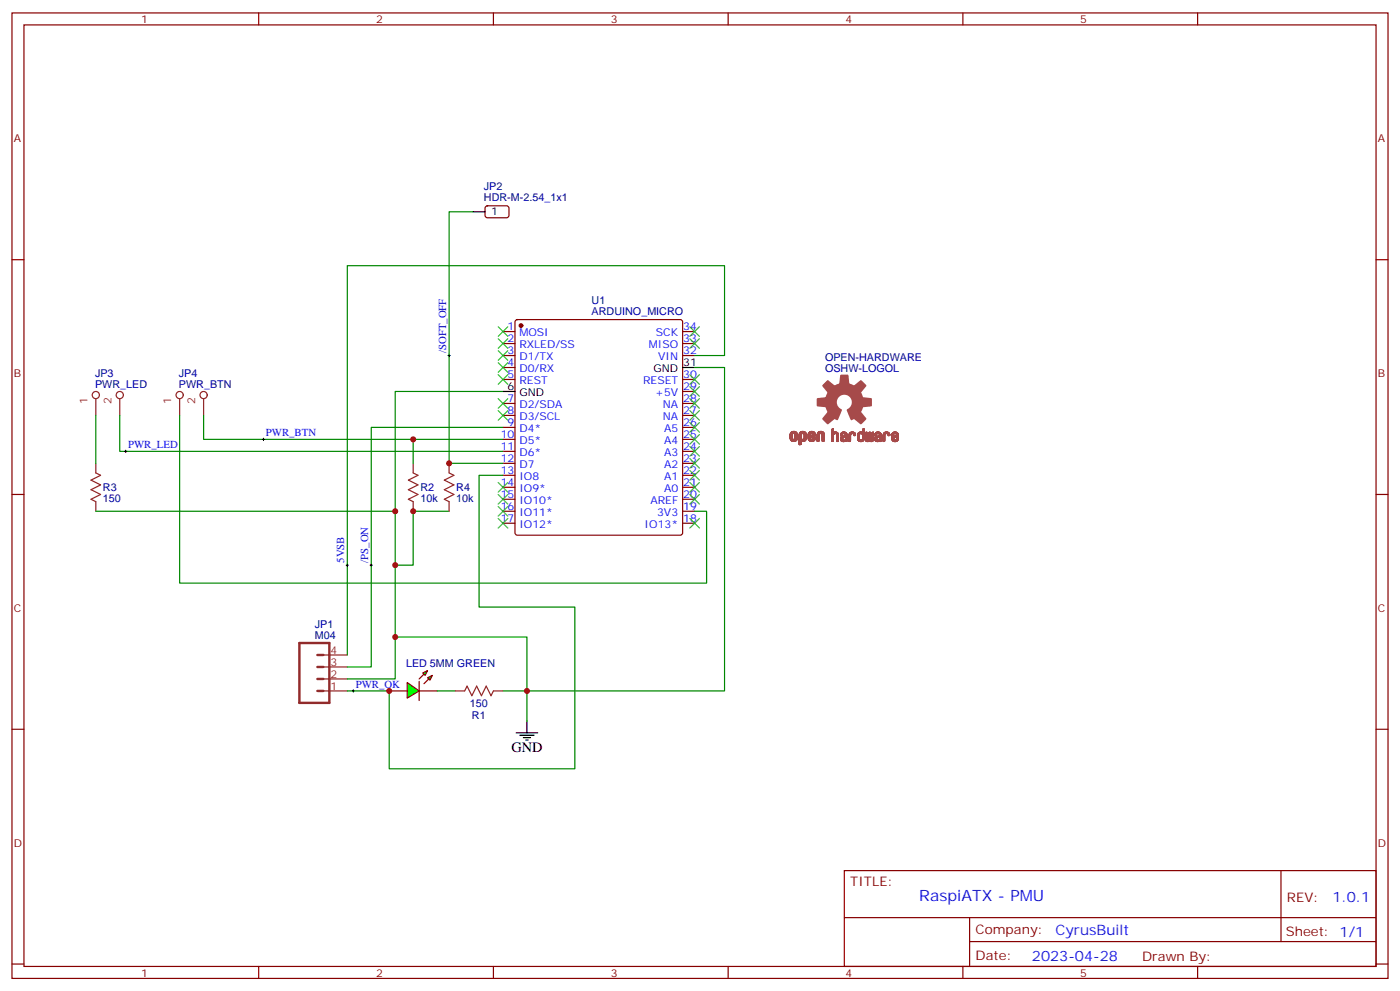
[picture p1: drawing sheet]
<svg xmlns="http://www.w3.org/2000/svg" width="412mm" height="292mm" viewBox="0 0 412 292" stroke-linecap="round" stroke-linejoin="round" font-family="sans-serif">
<defs><g id="words">
<text font-size="4.6" fill="#00f" x="270.8" y="265.4">RaspiATX - PMU</text>
<text font-size="4.2" x="150.6" y="221.5">GND</text>
<g font-size="4.2" fill="#00f">
<text x="392.5" y="265.7">1.0.1</text>
<text x="310.9" y="275.2">CyrusBuilt</text>
<text x="304" y="283">2023-04-28</text>
</g>
<g font-size="3.9" fill="#800">
<text x="250.5" y="261">TITLE:</text>
<text x="379.1" y="265.7">REV:</text>
<text x="287.4" y="275.2">Company:</text>
<text x="378.7" y="275.8">Sheet: 1/1</text>
<text x="287.4" y="282.9">Date:</text>
<text x="336.4" y="282.9">Drawn By:</text>
</g>
<g font-size="3.2" fill="#800">
<text x="41.6" y="6.8">1</text>
<text x="110.8" y="6.8">2</text>
<text x="179.9" y="6.8">3</text>
<text x="249.1" y="6.8">4</text>
<text x="318.2" y="6.8">5</text>
<text x="4.1" y="41.9">A</text>
<text x="405.9" y="41.9">A</text>
<text x="4.1" y="111.1">B</text>
<text x="405.9" y="111.1">B</text>
<text x="4.1" y="180.2">C</text>
<text x="405.9" y="180.2">C</text>
<text x="4.1" y="249.3">D</text>
<text x="405.9" y="249.3">D</text>
<text x="41.6" y="287.6">1</text>
<text x="110.8" y="287.6">2</text>
<text x="179.9" y="287.6">3</text>
<text x="249.1" y="287.6">4</text>
<text x="318.2" y="287.6">5</text>
</g>
<g font-size="3.2" fill="#000080">
<text x="142.5" y="59.1">HDR-M-2.54_1x1</text>
<text x="142.5" y="55.9">JP2</text>
<text x="174.3" y="89.6">U1</text>
<text x="174.3" y="92.9">ARDUINO_MICRO</text>
<text x="243" y="106.4">OPEN-HARDWARE</text>
<text x="28" y="111.1">JP3</text>
<text x="52.7" y="111.1">JP4</text>
<text x="243" y="109.5">OSHW-LOGOL</text>
<text x="28" y="114.2">PWR_LED</text>
<text x="52.7" y="114.2">PWR_BTN</text>
<text x="30.3" y="147.8">150</text>
<text x="30.3" y="144.6">R3</text>
<text x="123.8" y="147.8">10k</text>
<text x="123.8" y="144.6">R2</text>
<text x="134.4" y="147.8">10k</text>
<text x="134.4" y="144.6">R4</text>
<text x="92.8" y="185">JP1</text>
<text x="92.8" y="188.2">M04</text>
<text x="119.6" y="196.4">LED 5MM GREEN</text>
<text x="138.4" y="208.1">150</text>
<text x="139" y="211.6">R1</text>
</g>
<g font-size="3.2">
<text x="144.6" y="63.4">1</text>
<text x="201.3" y="107.9">31</text>
<text x="192.5" y="109.6">GND</text>
<text x="149.5" y="114.9">6</text>
<text x="153" y="116.7">GND</text>
</g>
<g font-size="3.2" fill="#00f">
<text x="149.5" y="97.3">1</text>
<text x="149.5" y="100.8">2</text>
<text x="153" y="99.1">MOSI</text>
<text x="193.2" y="99.1">SCK</text>
<text x="201.3" y="100.8">33</text>
<text x="201.3" y="97.3">34</text>
<text x="131.4" y="104" transform="rotate(-90 131.4 104)">/SOFT_OFF</text>
<text x="149.5" y="104.4">3</text>
<text x="149.5" y="107.9">4</text>
<text x="153" y="102.6">RXLED/SS</text>
<text x="153" y="106.1">D1/TX</text>
<text x="191.1" y="102.6">MISO</text>
<text x="193.9" y="106.1">VIN</text>
<text x="201.3" y="104.4">32</text>
<text x="149.5" y="111.4">5</text>
<text x="153" y="109.6">D0/RX</text>
<text x="153" y="113.2">REST</text>
<text x="189.4" y="113.2">RESET</text>
<text x="201.3" y="111.4">30</text>
<text x="149.5" y="118.5">7</text>
<text x="193" y="116.7">+5V</text>
<text x="201.3" y="118.5">28</text>
<text x="201.3" y="114.9">29</text>
<text x="149.5" y="122">8</text>
<text x="149.5" y="125.5">9</text>
<text x="153" y="120.2">D2/SDA</text>
<text x="153" y="123.8">D3/SCL</text>
<text x="195.2" y="123.8">NA</text>
<text x="195.2" y="120.2">NA</text>
<text x="201.3" y="125.5">26</text>
<text x="201.3" y="122">27</text>
<text x="78.3" y="128.5">PWR_BTN</text>
<text x="147.5" y="129">10</text>
<text x="153" y="127.3">D4*</text>
<text x="153" y="130.8">D5*</text>
<text x="195.6" y="130.8">A4</text>
<text x="195.6" y="127.3">A5</text>
<text x="201.3" y="129">25</text>
<text x="37.7" y="132">PWR_LED</text>
<text x="147.5" y="132.6">11</text>
<text x="147.5" y="136.1">12</text>
<text x="153" y="134.3">D6*</text>
<text x="153" y="137.9">D7</text>
<text x="195.6" y="137.9">A2</text>
<text x="195.6" y="134.3">A3</text>
<text x="201.3" y="136.1">23</text>
<text x="201.3" y="132.6">24</text>
<text x="147.5" y="139.6">13</text>
<text x="147.5" y="143.2">14</text>
<text x="153" y="141.4">IO8</text>
<text x="195.6" y="141.4">A1</text>
<text x="201.3" y="143.2">21</text>
<text x="201.3" y="139.6">22</text>
<text x="147.5" y="146.7">15</text>
<text x="153" y="144.9">IO9*</text>
<text x="153" y="148.4">IO10*</text>
<text x="191.6" y="148.4">AREF</text>
<text x="195.6" y="144.9">A0</text>
<text x="201.3" y="146.7">20</text>
<text x="147.5" y="150.2">16</text>
<text x="147.5" y="153.7">17</text>
<text x="153" y="152">IO11*</text>
<text x="153" y="155.5">IO12*</text>
<text x="189.9" y="155.5">IO13*</text>
<text x="193.6" y="152">3V3</text>
<text x="201.3" y="153.7">18</text>
<text x="201.3" y="150.2">19</text>
<text x="101.4" y="165.7" transform="rotate(-90 101.4 165.7)">5VSB</text>
<text x="108.5" y="165.7" transform="rotate(-90 108.5 165.7)">/PS_ON</text>
<text x="104.8" y="202.6">PWR_OK</text>
</g>
<g font-size="3.2" fill="#8d2323">
<text x="25.8" y="118.9" transform="rotate(-90 25.8 118.9)">1</text>
<text x="32.8" y="118.9" transform="rotate(-90 32.8 118.9)">2</text>
<text x="50.4" y="118.9" transform="rotate(-90 50.4 118.9)">1</text>
<text x="57.5" y="118.9" transform="rotate(-90 57.5 118.9)">2</text>
<text x="97.4" y="196.1">3</text>
<text x="97.4" y="192.5">4</text>
<text x="97.4" y="203.1">1</text>
<text x="97.4" y="199.6">2</text>
</g>
</g></defs>
<g fill="none" stroke="#870000" stroke-width=".35">
<path d="M3.5 3.8h405.4v284.3h-405.4zM7.1 7.3h398.2v277.3h-398.2zM76.2 3.8v3.5M145.3 3.8v3.5M214.5 3.8v3.5M283.6 3.8v3.5M352.8 3.8v3.5M3.5 76.5h3.6M405.3 76.5h3.6M148.2 97.6h3.5M151.9 94.3l.5-.2h48l.5 .2 .2 .5v62.1l-.3 .5-.4 .2h-48l-.5-.2-.2-.5v-62.1zM201.1 97.6h3.5"/>
<path d="M148.2 101.2h3.5M148.2 104.7h3.5M148.2 108.2h3.5M148.2 111.8h3.5M148.2 118.8h3.5M201.1 101.2h3.5M201.1 104.7h3.5M201.1 111.8h3.5M201.1 118.8h3.5M201.1 115.3h3.5M148.2 122.3h3.5M148.2 125.9h3.5"/>
<path d="M148.2 129.4h3.5M148.2 132.9h3.5M148.2 136.5h3.5M148.2 140h3.5M201.1 122.3h3.5M201.1 125.9h3.5M201.1 129.4h3.5M201.1 132.9h3.5M201.1 136.5h3.5M201.1 140h3.5M3.5 145.6h3.6M148.2 143.5h3.5"/>
<path d="M148.2 147h3.5M148.2 150.6h3.5M148.2 154.1h3.5M201.1 143.5h3.5M201.1 147h3.5M201.1 150.6h3.5M201.1 154.1h3.5M405.3 145.6h3.6M3.5 214.8h3.6M405.3 214.8h3.6M248.7 256.4h156.6v28.2h-156.6zM377.3 256.4v20.9"/>
<path d="M248.7 270.2h156.5M285.6 277.3h119.6M285.6 270.2v14.2M3.5 283.9h3.6M76.2 284.6v3.5M145.3 284.6v3.5M214.5 284.6v3.5M283.6 284.6v3.5M352.8 284.6v3.5M405.3 283.9h3.6"/>
</g>
<circle cx="153.5" cy="95.9" r=".53" fill="#870000" stroke="#870000" stroke-width=".35"/>
<path d="M148.2 115.3h3.5M201.1 108.2h3.5M152 215.8h6.4M153.1 216.5h4.2M154.2 217.2h2.1M154.9 217.9h.7M155.2 212.3v3.5" fill="none" stroke="#000" stroke-width=".35"/>
<path d="M119.9 201l3.6 2.5-3.6 2.1z" fill="#0f0" stroke="#870000" stroke-width=".35"/>
<path d="M123.5 200.7v5.6z" fill="#f00" stroke="#870000" stroke-width=".35"/>
<g fill="#870000" stroke="#870000" stroke-width=".35">
<path d="M123.5 200l1.4-1.5z"/>
<path d="M124.9 201.4l1.4-1.4z"/>
</g>
<g fill="#0f0" stroke="#870000" stroke-width=".35">
<path d="M124.5 198.2l1.4-.7-.7 1.4z"/>
<path d="M125.9 199.6l1.5-.7-.8 1.4z"/>
</g>
<path d="M143.1 60.8l.5-.2 5.9 .1 .4 .6v2.4l-.7 .4h-5.9l-.4-.7v-2.1zM114.7 203.5h5.2M123.5 203.5h5.3" fill="none" stroke="#870000" stroke-width=".35"/>
<path d="M88.2 189.4h8.8v17.6h-8.8zM93.5 196.4h1.7M93.5 200h1.7M93.5 192.9h1.7M93.5 203.5h1.7" fill="none" stroke="#8c2424" stroke-width=".71"/>
<g fill="none" stroke="#8c2424" stroke-width=".35">
<path d="M28.2 117.4v4.9M35.3 117.4v4.9M52.9 117.4v4.9M60 117.4v4.9M28.2 136.5v2.8l1.4 .7-2.8 1.4 2.8 1.4-2.8 1.4 2.8 1.4-2.8 1.4 1.4 .7v2.9M121.7 136.5v2.8l1.4 .7-2.8 1.4 2.8 1.4-2.8 1.4 2.8 1.4-2.8 1.4 1.4 .7v2.9M132.3 136.5v2.8l1.4 .7-2.8 1.4 2.8 1.4-2.8 1.4 2.8 1.4-2.8 1.4 1.4 .7v2.9M95.2 200h7.1M95.2 196.4h7.1M95.2 192.9h7.1M95.2 203.5h7.1M134.1 203.5h2.8l.7-1.4 1.4 2.8 1.4-2.8 1.4 2.8 1.4-2.8 1.4 2.8 .7-1.4h2.9"/>
<circle cx="28.2" cy="116.3" r="1.06"/>
<circle cx="35.3" cy="116.3" r="1.06"/>
<circle cx="52.9" cy="116.3" r="1.06"/>
<circle cx="60" cy="116.3" r="1.06"/>
</g>
<g fill="none" stroke="#008700" stroke-width=".35">
<path d="M139.3 62.4h-7v74.1h15.9M148.2 115.3h-31.8v72.3M204.6 108.2h8.8v95.3h-58.2v8.8M204.6 104.7h8.8v-26.5h-111.1v114.7M28.2 122.3v14.2M35.3 122.3v10.6h112.9M52.9 122.3v49.4h155.2v-21.1h-3.5M60 122.3v7.1h61.7M148.2 140h-7.1v38.8h28.2v47.6h-54.6v-22.9h-12.4M148.2 125.9h-38.8v70.5h-7.1M148.2 129.4h-26.5v7.1M28.2 150.6h88.2"/>
<path d="M132.3 150.6h-10.6v15.8h-5.3M102.3 200h14.1v-12.4h38.8v15.9h-7M128.8 203.5h5.3"/>
</g>
<path d="M131.9 104.7h.7M132.3 104.4v.7M36.7 132.9h.7M37 132.6v.7M77.3 129.4h.7M77.6 129v.8M102 166.4h.7M102.3 166.1v.7M109 166.4h.7M109.4 166.1v.7M103.7 203.5h.7M104.1 203.1v.7" fill="none" stroke="#000" stroke-width=".29"/>
<g fill="none" stroke="#3c3" stroke-width=".35">
<path d="M146.8 96.2l2.8 2.9M146.8 99.8l2.8 2.8M149.6 96.2l-2.8 2.9M149.6 99.8l-2.8 2.8M203.2 96.2l2.8 2.9M203.2 99.8l2.8 2.8M206 96.2l-2.8 2.9M206 99.8l-2.8 2.8M146.8 103.3l2.8 2.8M146.8 106.8l2.8 2.8M146.8 110.3l2.8 2.9M146.8 117.4l2.8 2.8"/>
<path d="M149.6 103.3l-2.8 2.8M149.6 106.8l-2.8 2.8M149.6 110.3l-2.8 2.9M149.6 117.4l-2.8 2.8M203.2 110.3l2.8 2.9M203.2 113.9l2.8 2.8M203.2 117.4l2.8 2.8M206 110.3l-2.8 2.9M206 113.9l-2.8 2.8M206 117.4l-2.8 2.8M146.8 120.9l2.8 2.9M149.6 120.9l-2.8 2.9"/>
<path d="M203.2 120.9l2.8 2.9M203.2 124.5l2.8 2.8M203.2 128l2.8 2.8M203.2 131.5l2.8 2.8M203.2 135l2.8 2.9M203.2 138.6l2.8 2.8M206 120.9l-2.8 2.9M206 124.5l-2.8 2.8M206 128l-2.8 2.8M206 131.5l-2.8 2.8M206 135l-2.8 2.9M206 138.6l-2.8 2.8"/>
<path d="M146.8 142.1l2.8 2.8M146.8 145.6l2.8 2.8M146.8 149.2l2.8 2.8M146.8 152.7l2.8 2.8M149.6 142.1l-2.8 2.8M149.6 145.6l-2.8 2.8M149.6 149.2l-2.8 2.8M149.6 152.7l-2.8 2.8M203.2 142.1l2.8 2.8M203.2 145.6l2.8 2.8M203.2 152.7l2.8 2.8M206 142.1l-2.8 2.8"/>
<path d="M206 145.6l-2.8 2.8M206 152.7l-2.8 2.8"/>
</g>
<path d="M139.3 62.4h3.6" fill="none" stroke="#000" stroke-width=".35"/>
<g fill="#a64a4a" stroke="#a64a4a" stroke-width=".29">
<path d="M235.5 130.9l.2 .1z"/>
<path d="M235.5 130.9h.2z"/>
<path d="M235.5 130.9h.3z"/>
<path d="M235.5 130.9h.4z"/>
<path d="M235.5 130.8l.4 .1z"/>
<path d="M235.5 130.8h.4z"/>
<path d="M235.5 130.8h.5z"/>
<path d="M235.5 130.7l.5 .1z"/>
<path d="M235.5 130.7h.5z"/>
<path d="M235.5 130.6l.5 .1z"/>
<path d="M235.5 130.6h.5z"/>
<path d="M235.5 130.5l.5 .1z"/>
<path d="M235.5 130.5h.5z"/>
<path d="M235.5 130.4l.5 .1z"/>
<path d="M235.5 130.4h.5z"/>
<path d="M235.5 130.3l.5 .1z"/>
<path d="M235.5 130.3h.5z"/>
<path d="M235.5 130.2l.5 .1z"/>
<path d="M235.5 130.2h.5z"/>
<path d="M235.5 130.1l.5 .1z"/>
<path d="M235.5 130.1h.5z"/>
<path d="M235.5 130l.5 .1z"/>
<path d="M235.5 130h.5z"/>
<path d="M248.2 130h.6z"/>
<path d="M253.3 130h.6z"/>
<path d="M255.4 130h.5z"/>
<path d="M256.4 130h.4z"/>
<path d="M258.3 130h.5z"/>
<path d="M263.4 130h.6z"/>
<path d="M233.7 130h.2z"/>
<path d="M236.4 130h.2z"/>
<path d="M239 130h.3z"/>
<path d="M248.1 130h.7z"/>
<path d="M255.3 130h.6z"/>
<path d="M256.3 130h.6z"/>
<path d="M258.2 130h.6z"/>
<path d="M263.3 130h.7z"/>
<path d="M233.6 130h.4z"/>
<path d="M236.3 130h.4z"/>
<path d="M238.9 130h.4z"/>
<path d="M253.2 130h.7z"/>
<path d="M258.2 130h.7z"/>
<path d="M259.2 130h.1z"/>
<path d="M260.2 130h.2z"/>
<path d="M236.2 130h.5z"/>
<path d="M245.1 130h.2z"/>
<path d="M246.6 130h.2z"/>
<path d="M249.1 130h.2z"/>
<path d="M250.1 130h.2z"/>
<path d="M253.2 130h.8z"/>
<path d="M259.2 130h.2z"/>
<path d="M233.5 130h.6z"/>
<path d="M236.2 130h.6z"/>
<path d="M238.8 130h.6z"/>
<path d="M255.3 130h.7z"/>
<path d="M256.2 130h.7z"/>
<path d="M258.1 130h.8z"/>
<path d="M263.2 130h.9z"/>
<path d="M233.4 129.9l.8 .1z"/>
<path d="M235.5 129.9l.6 .1z"/>
<path d="M236.1 129.9l.7 .1z"/>
<path d="M238.8 129.9l.7 .1z"/>
<path d="M240.8 129.9l.2 .1z"/>
<path d="M242.3 129.9l.2 .1z"/>
<path d="M245.1 129.9l.2 .1z"/>
<path d="M246.6 129.9l.2 .1z"/>
<path d="M248 129.9l.8 .1z"/>
<path d="M249.1 129.9l.3 .1z"/>
<path d="M250.1 129.9l.3 .1z"/>
<path d="M253.1 129.9l1 .1z"/>
<path d="M255.2 129.9l.8 .1z"/>
<path d="M256.2 129.9l.8 .1z"/>
<path d="M258.1 129.9l.8 .1z"/>
<path d="M259.2 129.9l.2 .1z"/>
<path d="M260.2 129.9l.2 .1z"/>
<path d="M263.2 129.9l.9 .1z"/>
<path d="M233.4 129.9h.8z"/>
<path d="M235.5 129.9h1.4z"/>
<path d="M238.7 129.9h.8z"/>
<path d="M240.8 129.9h.3z"/>
<path d="M242.3 129.9h.3z"/>
<path d="M245.1 129.9h.3z"/>
<path d="M246.6 129.9h.3z"/>
<path d="M248 129.9h.9z"/>
<path d="M249.1 129.9h.3z"/>
<path d="M250.1 129.9h.3z"/>
<path d="M253.1 129.9h1z"/>
<path d="M255.2 129.9h.9z"/>
<path d="M256.1 129.9h.9z"/>
<path d="M258 129.9h.9z"/>
<path d="M259.2 129.9h.3z"/>
<path d="M260.2 129.9h.3z"/>
<path d="M263.1 129.9h1.1z"/>
<path d="M233.3 129.9h1z"/>
<path d="M238.6 129.9h1z"/>
<path d="M247.9 129.9h1z"/>
<path d="M249.1 129.9h.4z"/>
<path d="M250.1 129.9h.4z"/>
<path d="M255.2 129.9h1.8z"/>
<path d="M260.2 129.9h.4z"/>
<path d="M235.5 129.9h1.5z"/>
<path d="M240.7 129.9h.4z"/>
<path d="M242.2 129.9h.4z"/>
<path d="M245.1 129.9h.4z"/>
<path d="M253 129.9h1.2z"/>
<path d="M240.7 129.9h.5z"/>
<path d="M242.2 129.9h.5z"/>
<path d="M246.6 129.9h.4z"/>
<path d="M255.1 129.9h2z"/>
<path d="M233.3 129.8l1 .1z"/>
<path d="M235.5 129.8l1.5 .1z"/>
<path d="M238.6 129.8l1.1 .1z"/>
<path d="M240.7 129.8l.5 .1z"/>
<path d="M242.2 129.8l.5 .1z"/>
<path d="M245.1 129.8l.4 .1z"/>
<path d="M246.6 129.8l.4 .1z"/>
<path d="M247.9 129.8l1 .1z"/>
<path d="M249.1 129.8l.4 .1z"/>
<path d="M250.1 129.8l.4 .1z"/>
<path d="M253 129.8l1.2 .1z"/>
<path d="M255.1 129.8l2 .1z"/>
<path d="M258 129.8l.9 .1z"/>
<path d="M259.2 129.8l.3 .1z"/>
<path d="M260.2 129.8l.4 .1z"/>
<path d="M263.1 129.8l1.1 .1z"/>
<path d="M233.2 129.8h1.2z"/>
<path d="M235.5 129.8h1.5z"/>
<path d="M238.5 129.8h1.2z"/>
<path d="M240.7 129.8h.5z"/>
<path d="M242.2 129.8h.5z"/>
<path d="M245.1 129.8h.4z"/>
<path d="M246.6 129.8h.4z"/>
<path d="M247.9 129.8h.9z"/>
<path d="M249.1 129.8h.4z"/>
<path d="M250.1 129.8h.4z"/>
<path d="M253 129.8h1.2z"/>
<path d="M255.1 129.8h2z"/>
<path d="M257.9 129.8h1z"/>
<path d="M259.2 129.8h.3z"/>
<path d="M260.2 129.8h.4z"/>
<path d="M263 129.8h1.3z"/>
<path d="M235.5 129.8h1.6z"/>
<path d="M240.7 129.8h.6z"/>
<path d="M242.2 129.8h.6z"/>
<path d="M247.8 129.8h1z"/>
<path d="M252.9 129.8h1.3z"/>
<path d="M233.1 129.8h1.4z"/>
<path d="M238.5 129.8h1.3z"/>
<path d="M252.9 129.8h1.4z"/>
<path d="M255.1 129.8h2.1z"/>
<path d="M233.1 129.7l1.4 .1z"/>
<path d="M235.5 129.7l1.7 .1z"/>
<path d="M238.4 129.7l1.4 .1z"/>
<path d="M240.7 129.7l.6 .1z"/>
<path d="M242.2 129.7l.6 .1z"/>
<path d="M245.1 129.7l.4 .1z"/>
<path d="M246.6 129.7l.4 .1z"/>
<path d="M247.8 129.7l1 .1z"/>
<path d="M249.1 129.7l.4 .1z"/>
<path d="M250.1 129.7l.4 .1z"/>
<path d="M252.9 129.7l1.4 .1z"/>
<path d="M255.1 129.7l2.1 .1z"/>
<path d="M257.8 129.7l1.1 .1z"/>
<path d="M259.2 129.7l.3 .1z"/>
<path d="M260.2 129.7l.4 .1z"/>
<path d="M263 129.7l1.3 .1z"/>
<path d="M233.1 129.7h1.4z"/>
<path d="M235.5 129.7h1.7z"/>
<path d="M238.4 129.7h1.4z"/>
<path d="M240.7 129.7h.6z"/>
<path d="M242.2 129.7h.6z"/>
<path d="M245.1 129.7h.4z"/>
<path d="M246.6 129.7h.4z"/>
<path d="M247.7 129.7h1.1z"/>
<path d="M249.1 129.7h.4z"/>
<path d="M250.1 129.7h.4z"/>
<path d="M252.9 129.7h1.4z"/>
<path d="M255 129.7h2.2z"/>
<path d="M257.8 129.7h1.1z"/>
<path d="M259.2 129.7h.3z"/>
<path d="M260.2 129.7h.4z"/>
<path d="M262.9 129.7h1.4z"/>
<path d="M252.8 129.7h1.5z"/>
<path d="M262.9 129.7h1.5z"/>
<path d="M233.1 129.7h1.5z"/>
<path d="M238.4 129.7h1.5z"/>
<path d="M257.8 129.7h1z"/>
<path d="M233 129.7h1.6z"/>
<path d="M235.5 129.7h1.8z"/>
<path d="M238.3 129.7h1.6z"/>
<path d="M252.8 129.7h1.6z"/>
<path d="M233 129.6l1.6 .1z"/>
<path d="M235.5 129.6l1.8 .1z"/>
<path d="M238.3 129.6l1.6 .1z"/>
<path d="M240.7 129.6l.6 .1z"/>
<path d="M242.2 129.6l.6 .1z"/>
<path d="M245.1 129.6l.4 .1z"/>
<path d="M246.6 129.6l.4 .1z"/>
<path d="M247.7 129.6l.6 .1z"/>
<path d="M248.5 129.6l.3 .1z"/>
<path d="M249.1 129.6l.4 .1z"/>
<path d="M250.1 129.6l.4 .1z"/>
<path d="M252.8 129.6l.7 .1z"/>
<path d="M253.7 129.6l.7 .1z"/>
<path d="M255 129.6l2.2 .1z"/>
<path d="M257.8 129.6l1 .1z"/>
<path d="M259.2 129.6l.3 .1z"/>
<path d="M260.2 129.6l.4 .1z"/>
<path d="M262.9 129.6l.7 .1z"/>
<path d="M263.7 129.6l.7 .1z"/>
<path d="M233 129.6h1.6z"/>
<path d="M235.5 129.6h1.8z"/>
<path d="M238.3 129.6h1.6z"/>
<path d="M240.7 129.6h.6z"/>
<path d="M242.2 129.6h.6z"/>
<path d="M245.1 129.6h.4z"/>
<path d="M246.6 129.6h.4z"/>
<path d="M247.7 129.6h.6z"/>
<path d="M248.5 129.6h.3z"/>
<path d="M249.1 129.6h.4z"/>
<path d="M250.1 129.6h.4z"/>
<path d="M252.8 129.6h.7z"/>
<path d="M253.7 129.6h.7z"/>
<path d="M255 129.6h.5z"/>
<path d="M255.7 129.6h.8z"/>
<path d="M256.7 129.6h.5z"/>
<path d="M257.8 129.6h.6z"/>
<path d="M258.6 129.6h.2z"/>
<path d="M259.2 129.6h.3z"/>
<path d="M260.2 129.6h.4z"/>
<path d="M262.8 129.6h.7z"/>
<path d="M263.8 129.6h.7z"/>
<path d="M247.7 129.6h.5z"/>
<path d="M252.8 129.6h.6z"/>
<path d="M253.8 129.6h.6z"/>
<path d="M256.7 129.6h.6z"/>
<path d="M257.7 129.6h.6z"/>
<path d="M262.8 129.6h.6z"/>
<path d="M263.9 129.6h.6z"/>
<path d="M252.8 129.6h.5z"/>
<path d="M253.9 129.6h.5z"/>
<path d="M255 129.6h.4z"/>
<path d="M255.8 129.6h.6z"/>
<path d="M233 129.6h1.7z"/>
<path d="M238.3 129.6h1.7z"/>
<path d="M247.6 129.6h.6z"/>
<path d="M252.7 129.6h.6z"/>
<path d="M256.8 129.6h.5z"/>
<path d="M257.7 129.6h.5z"/>
<path d="M264 129.6h.5z"/>
<path d="M232.9 129.5l1.8 .1z"/>
<path d="M235.5 129.5l1.8 .1z"/>
<path d="M238.3 129.5l1.7 .1z"/>
<path d="M240.7 129.5l.6 .1z"/>
<path d="M242.2 129.5l.6 .1z"/>
<path d="M245.1 129.5l.4 .1z"/>
<path d="M246.6 129.5l.4 .1z"/>
<path d="M247.6 129.5l.5 .1z"/>
<path d="M249.1 129.5l.4 .1z"/>
<path d="M250.1 129.5l.4 .1z"/>
<path d="M252.7 129.5l.6 .1z"/>
<path d="M253.9 129.5l.5 .1z"/>
<path d="M254.9 129.5l.5 .1z"/>
<path d="M255.8 129.5l.6 .1z"/>
<path d="M256.8 129.5l.5 .1z"/>
<path d="M257.7 129.5l.5 .1z"/>
<path d="M259.2 129.5l.3 .1z"/>
<path d="M260.2 129.5l.4 .1z"/>
<path d="M262.8 129.5l.6 .1z"/>
<path d="M264 129.5l.5 .1z"/>
<path d="M232.9 129.5h1.8z"/>
<path d="M235.5 129.5h1.8z"/>
<path d="M238.3 129.5h1.7z"/>
<path d="M240.7 129.5h.6z"/>
<path d="M242.2 129.5h.6z"/>
<path d="M245.1 129.5h.4z"/>
<path d="M246.6 129.5h.4z"/>
<path d="M247.6 129.5h.5z"/>
<path d="M249.1 129.5h.4z"/>
<path d="M250.1 129.5h.4z"/>
<path d="M252.7 129.5h.6z"/>
<path d="M253.9 129.5h.6z"/>
<path d="M254.9 129.5h.5z"/>
<path d="M255.8 129.5h.6z"/>
<path d="M256.8 129.5h.5z"/>
<path d="M257.7 129.5h.5z"/>
<path d="M259.2 129.5h.3z"/>
<path d="M260.2 129.5h.4z"/>
<path d="M262.8 129.5h.5z"/>
<path d="M264 129.5h.5z"/>
<path d="M238.2 129.5h1.8z"/>
<path d="M235.5 129.5h1.9z"/>
<path d="M252.7 129.5h.5z"/>
<path d="M254 129.5h.5z"/>
<path d="M255.9 129.5h.5z"/>
<path d="M255.9 129.5h.4z"/>
<path d="M232.9 129.5h.8z"/>
<path d="M233.9 129.5h.8z"/>
<path d="M235.5 129.5h.9z"/>
<path d="M236.6 129.5h.8z"/>
<path d="M238.2 129.5h.8z"/>
<path d="M239.2 129.5h.8z"/>
<path d="M257.7 129.5h.4z"/>
<path d="M264.1 129.5h.4z"/>
<path d="M232.9 129.4l.8 .1z"/>
<path d="M234 129.4l.7 .1z"/>
<path d="M235.5 129.4l.8 .1z"/>
<path d="M236.6 129.4l.8 .1z"/>
<path d="M238.2 129.4l.8 .1z"/>
<path d="M239.3 129.4l.7 .1z"/>
<path d="M240.7 129.4l.6 .1z"/>
<path d="M242.2 129.4l.6 .1z"/>
<path d="M245.1 129.4l.4 .1z"/>
<path d="M246.6 129.4l.4 .1z"/>
<path d="M247.6 129.4l.5 .1z"/>
<path d="M249.1 129.4l.4 .1z"/>
<path d="M250.1 129.4l.4 .1z"/>
<path d="M252.7 129.4l.5 .1z"/>
<path d="M254 129.4l.5 .1z"/>
<path d="M254.9 129.4l.5 .1z"/>
<path d="M255.9 129.4l.4 .1z"/>
<path d="M256.8 129.4l.5 .1z"/>
<path d="M257.7 129.4l.4 .1z"/>
<path d="M259.2 129.4l.3 .1z"/>
<path d="M260.2 129.4l.4 .1z"/>
<path d="M262.8 129.4l.5 .1z"/>
<path d="M264.1 129.4l.4 .1z"/>
<path d="M232.9 129.4h.7z"/>
<path d="M234 129.4h.7z"/>
<path d="M235.5 129.4h.8z"/>
<path d="M236.7 129.4h.7z"/>
<path d="M238.2 129.4h.7z"/>
<path d="M239.3 129.4h.7z"/>
<path d="M240.7 129.4h.6z"/>
<path d="M242.2 129.4h.6z"/>
<path d="M245.1 129.4h.4z"/>
<path d="M246.6 129.4h.4z"/>
<path d="M247.6 129.4h.5z"/>
<path d="M249.1 129.4h.4z"/>
<path d="M250.1 129.4h.4z"/>
<path d="M252.7 129.4h.5z"/>
<path d="M254 129.4h.5z"/>
<path d="M254.9 129.4h.5z"/>
<path d="M255.9 129.4h.4z"/>
<path d="M256.8 129.4h.5z"/>
<path d="M257.7 129.4h.4z"/>
<path d="M259.2 129.4h.3z"/>
<path d="M260.2 129.4h.4z"/>
<path d="M262.8 129.4h.4z"/>
<path d="M264.1 129.4h.5z"/>
<path d="M247.6 129.4h.4z"/>
<path d="M252.7 129.4h.4z"/>
<path d="M256.9 129.4h.4z"/>
<path d="M262.7 129.4h.5z"/>
<path d="M235.5 129.4h.7z"/>
<path d="M239.4 129.4h.6z"/>
<path d="M232.9 129.4h.6z"/>
<path d="M234.1 129.4h.7z"/>
<path d="M239.4 129.4h.7z"/>
<path d="M254.1 129.4h.4z"/>
<path d="M232.8 129.4h.7z"/>
<path d="M236.8 129.4h.6z"/>
<path d="M238.2 129.4h.6z"/>
<path d="M254.9 129.4h.4z"/>
<path d="M232.8 129.3l.7 .1z"/>
<path d="M234.1 129.3l.7 .1z"/>
<path d="M235.5 129.3l.6 .1z"/>
<path d="M236.8 129.3l.6 .1z"/>
<path d="M238.2 129.3l.6 .1z"/>
<path d="M239.4 129.3l.7 .1z"/>
<path d="M240.7 129.3l.6 .1z"/>
<path d="M242.2 129.3l.6 .1z"/>
<path d="M245.1 129.3l.4 .1z"/>
<path d="M246.6 129.3l.4 .1z"/>
<path d="M247.6 129.3l.4 .1z"/>
<path d="M249.1 129.3l.4 .1z"/>
<path d="M250.1 129.3l.4 .1z"/>
<path d="M252.7 129.3l.4 .1z"/>
<path d="M254.1 129.3l.4 .1z"/>
<path d="M254.9 129.3l.4 .1z"/>
<path d="M255.9 129.3l.4 .1z"/>
<path d="M256.9 129.3l.4 .1z"/>
<path d="M257.7 129.3l.4 .1z"/>
<path d="M259.2 129.3l.3 .1z"/>
<path d="M260.2 129.3l.4 .1z"/>
<path d="M262.7 129.3l.5 .1z"/>
<path d="M264.1 129.3l.5 .1z"/>
<path d="M232.8 129.3h.7z"/>
<path d="M234.1 129.3h.7z"/>
<path d="M235.5 129.3h.6z"/>
<path d="M236.8 129.3h.6z"/>
<path d="M238.1 129.3h.7z"/>
<path d="M239.5 129.3h.6z"/>
<path d="M240.7 129.3h.6z"/>
<path d="M242.2 129.3h.6z"/>
<path d="M245.1 129.3h.4z"/>
<path d="M246.6 129.3h.4z"/>
<path d="M247.6 129.3h.4z"/>
<path d="M249.1 129.3h.4z"/>
<path d="M250.1 129.3h.4z"/>
<path d="M252.7 129.3h.4z"/>
<path d="M254.1 129.3h.4z"/>
<path d="M254.9 129.3h.4z"/>
<path d="M255.9 129.3h.4z"/>
<path d="M256.9 129.3h.4z"/>
<path d="M257.7 129.3h.4z"/>
<path d="M259.2 129.3h.3z"/>
<path d="M260.2 129.3h.4z"/>
<path d="M262.7 129.3h.5z"/>
<path d="M264.2 129.3h.4z"/>
<path d="M262.7 129.3h.4z"/>
<path d="M234.2 129.3h.6z"/>
<path d="M232.8 129.3h.6z"/>
<path d="M238.1 129.3h.6z"/>
<path d="M232.8 129.2l.6 .1z"/>
<path d="M234.2 129.2l.6 .1z"/>
<path d="M235.5 129.2l.6 .1z"/>
<path d="M236.8 129.2l.6 .1z"/>
<path d="M238.1 129.2l.6 .1z"/>
<path d="M239.5 129.2l.6 .1z"/>
<path d="M240.7 129.2l.6 .1z"/>
<path d="M242.2 129.2l.6 .1z"/>
<path d="M245.1 129.2l.4 .1z"/>
<path d="M246.6 129.2l.4 .1z"/>
<path d="M247.6 129.2l.4 .1z"/>
<path d="M249.1 129.2l.4 .1z"/>
<path d="M250.1 129.2l.4 .1z"/>
<path d="M252.7 129.2l.4 .1z"/>
<path d="M254.1 129.2l.4 .1z"/>
<path d="M254.9 129.2l.4 .1z"/>
<path d="M255.9 129.2l.4 .1z"/>
<path d="M256.9 129.2l.4 .1z"/>
<path d="M257.7 129.2l.4 .1z"/>
<path d="M259.2 129.2l.3 .1z"/>
<path d="M260.2 129.2l.4 .1z"/>
<path d="M262.7 129.2l.4 .1z"/>
<path d="M264.2 129.2l.4 .1z"/>
<path d="M232.8 129.2h.6z"/>
<path d="M234.2 129.2h.6z"/>
<path d="M235.5 129.2h.6z"/>
<path d="M236.9 129.2h.5z"/>
<path d="M238.1 129.2h.6z"/>
<path d="M239.5 129.2h.6z"/>
<path d="M240.7 129.2h.6z"/>
<path d="M242.2 129.2h.6z"/>
<path d="M245.1 129.2h.4z"/>
<path d="M246.6 129.2h.4z"/>
<path d="M247.6 129.2h.4z"/>
<path d="M249.1 129.2h.4z"/>
<path d="M250.1 129.2h.4z"/>
<path d="M252.7 129.2h.3z"/>
<path d="M254.1 129.2h.4z"/>
<path d="M254.9 129.2h.4z"/>
<path d="M255.9 129.2h.4z"/>
<path d="M256.9 129.2h.4z"/>
<path d="M257.7 129.2h.4z"/>
<path d="M259.2 129.2h.3z"/>
<path d="M260.2 129.2h.4z"/>
<path d="M262.7 129.2h.4z"/>
<path d="M264.2 129.2h.4z"/>
<path d="M236.9 129.2h.6z"/>
<path d="M235.5 129.2h.5z"/>
<path d="M252.6 129.2h.4z"/>
<path d="M234.3 129.2h.5z"/>
<path d="M239.6 129.2h.5z"/>
<path d="M247.6 129.2h.5z"/>
<path d="M232.8 129.1l.6 .1z"/>
<path d="M234.3 129.1l.5 .1z"/>
<path d="M235.5 129.1l.5 .1z"/>
<path d="M236.9 129.1l.6 .1z"/>
<path d="M238.1 129.1l.6 .1z"/>
<path d="M239.6 129.1l.5 .1z"/>
<path d="M240.7 129.1l.6 .1z"/>
<path d="M242.2 129.1l.6 .1z"/>
<path d="M245.1 129.1l.4 .1z"/>
<path d="M246.6 129.1l.4 .1z"/>
<path d="M247.6 129.1l.5 .1z"/>
<path d="M249.1 129.1l.4 .1z"/>
<path d="M250.1 129.1l.4 .1z"/>
<path d="M252.6 129.1l.4 .1z"/>
<path d="M254.1 129.1l.4 .1z"/>
<path d="M254.9 129.1l.4 .1z"/>
<path d="M255.9 129.1l.4 .1z"/>
<path d="M256.9 129.1l.4 .1z"/>
<path d="M257.7 129.1l.4 .1z"/>
<path d="M259.2 129.1l.3 .1z"/>
<path d="M260.2 129.1l.4 .1z"/>
<path d="M262.7 129.1l.4 .1z"/>
<path d="M264.2 129.1l.4 .1z"/>
<path d="M232.8 129.1h.6z"/>
<path d="M234.3 129.1h.5z"/>
<path d="M235.5 129.1h.5z"/>
<path d="M236.9 129.1h.6z"/>
<path d="M238.1 129.1h.6z"/>
<path d="M239.6 129.1h.5z"/>
<path d="M240.7 129.1h.6z"/>
<path d="M242.2 129.1h.6z"/>
<path d="M245.1 129.1h.4z"/>
<path d="M246.6 129.1h.4z"/>
<path d="M247.6 129.1h.5z"/>
<path d="M249.1 129.1h.4z"/>
<path d="M250.1 129.1h.4z"/>
<path d="M252.6 129.1h.4z"/>
<path d="M254.1 129.1h.4z"/>
<path d="M254.9 129.1h.4z"/>
<path d="M255.9 129.1h.4z"/>
<path d="M256.9 129.1h.4z"/>
<path d="M257.7 129.1h.4z"/>
<path d="M259.2 129.1h.3z"/>
<path d="M260.2 129.1h.4z"/>
<path d="M262.7 129.1h.4z"/>
<path d="M264.2 129.1h.4z"/>
<path d="M257.7 129.1h.5z"/>
<path d="M232.8 129.1h.5z"/>
<path d="M262.7 129.1h.5z"/>
<path d="M232.8 129l.5 .1z"/>
<path d="M234.3 129l.5 .1z"/>
<path d="M235.5 129l.5 .1z"/>
<path d="M237 129l.5 .1z"/>
<path d="M238.1 129l.6 .1z"/>
<path d="M239.6 129l.5 .1z"/>
<path d="M240.7 129l.6 .1z"/>
<path d="M242.2 129l.6 .1z"/>
<path d="M245.1 129l.4 .1z"/>
<path d="M246.6 129l.4 .1z"/>
<path d="M247.6 129l.6 .1z"/>
<path d="M249.1 129l.4 .1z"/>
<path d="M250.1 129l.4 .1z"/>
<path d="M252.6 129l.4 .1z"/>
<path d="M254.1 129l.4 .1z"/>
<path d="M254.9 129l.4 .1z"/>
<path d="M255.9 129l.4 .1z"/>
<path d="M256.9 129l.4 .1z"/>
<path d="M257.7 129l.5 .1z"/>
<path d="M259.2 129l.3 .1z"/>
<path d="M260.2 129l.4 .1z"/>
<path d="M262.7 129l.5 .1z"/>
<path d="M264.3 129l.3 .1z"/>
<path d="M232.8 129h.5z"/>
<path d="M234.3 129h.5z"/>
<path d="M235.5 129h.5z"/>
<path d="M237 129h.5z"/>
<path d="M238.1 129h.6z"/>
<path d="M239.6 129h.5z"/>
<path d="M240.7 129h.6z"/>
<path d="M242.2 129h.6z"/>
<path d="M245.1 129h.4z"/>
<path d="M246.6 129h.4z"/>
<path d="M247.6 129h.6z"/>
<path d="M249.1 129h.4z"/>
<path d="M250.1 129h.4z"/>
<path d="M252.6 129h.4z"/>
<path d="M254.1 129h.4z"/>
<path d="M254.9 129h.4z"/>
<path d="M255.9 129h.4z"/>
<path d="M256.9 129h.4z"/>
<path d="M257.7 129h.5z"/>
<path d="M259.2 129h.3z"/>
<path d="M260.2 129h.4z"/>
<path d="M262.7 129h.5z"/>
<path d="M264.3 129h.3z"/>
<path d="M247.7 129h.5z"/>
<path d="M257.7 129h.6z"/>
<path d="M262.7 129h.6z"/>
<path d="M264.4 129h.2z"/>
<path d="M247.7 129h.6z"/>
<path d="M238.1 129h.7z"/>
<path d="M257.8 129h.6z"/>
<path d="M262.7 129h.7z"/>
<path d="M232.8 128.9l.5 .1z"/>
<path d="M234.3 128.9l.5 .1z"/>
<path d="M235.5 128.9l.5 .1z"/>
<path d="M237 128.9l.5 .1z"/>
<path d="M238.1 128.9l.7 .1z"/>
<path d="M239.6 128.9l.5 .1z"/>
<path d="M240.7 128.9l.6 .1z"/>
<path d="M242.2 128.9l.6 .1z"/>
<path d="M245.1 128.9l.4 .1z"/>
<path d="M246.6 128.9l.4 .1z"/>
<path d="M247.7 128.9l.7 .1z"/>
<path d="M249.1 128.9l.4 .1z"/>
<path d="M250.1 128.9l.4 .1z"/>
<path d="M252.6 128.9l.4 .1z"/>
<path d="M254.1 128.9l.4 .1z"/>
<path d="M254.9 128.9l.4 .1z"/>
<path d="M255.9 128.9l.4 .1z"/>
<path d="M256.9 128.9l.4 .1z"/>
<path d="M257.8 128.9l.6 .1z"/>
<path d="M259.2 128.9l.3 .1z"/>
<path d="M260.2 128.9l.4 .1z"/>
<path d="M262.7 128.9l.7 .1z"/>
<path d="M232.8 128.9h.5z"/>
<path d="M234.3 128.9h.5z"/>
<path d="M235.5 128.9h.5z"/>
<path d="M237 128.9h.5z"/>
<path d="M238.1 128.9h.7z"/>
<path d="M239.6 128.9h.5z"/>
<path d="M240.7 128.9h.6z"/>
<path d="M242.2 128.9h.6z"/>
<path d="M245.1 128.9h.4z"/>
<path d="M246.6 128.9h.4z"/>
<path d="M247.7 128.9h.7z"/>
<path d="M249.1 128.9h.4z"/>
<path d="M250.1 128.9h.4z"/>
<path d="M252.6 128.9h.4z"/>
<path d="M254.1 128.9h.4z"/>
<path d="M254.9 128.9h.4z"/>
<path d="M255.9 128.9h.4z"/>
<path d="M256.9 128.9h.4z"/>
<path d="M257.8 128.9h.7z"/>
<path d="M259.2 128.9h.3z"/>
<path d="M260.2 128.9h.4z"/>
<path d="M262.7 128.9h.8z"/>
<path d="M238.1 128.9h.8z"/>
<path d="M239.7 128.9h.4z"/>
<path d="M247.7 128.9h.8z"/>
<path d="M257.8 128.9h.8z"/>
<path d="M262.7 128.9h.9z"/>
<path d="M238.1 128.9h.9z"/>
<path d="M247.7 128.9h.9z"/>
<path d="M232.8 128.8l.5 .1z"/>
<path d="M234.3 128.8l.5 .1z"/>
<path d="M235.5 128.8l.5 .1z"/>
<path d="M237 128.8l.5 .1z"/>
<path d="M238.1 128.8l1 .1z"/>
<path d="M239.7 128.8l.4 .1z"/>
<path d="M240.7 128.8l.6 .1z"/>
<path d="M242.2 128.8l.6 .1z"/>
<path d="M245.1 128.8l.4 .1z"/>
<path d="M246.6 128.8l.4 .1z"/>
<path d="M247.8 128.8l.8 .1z"/>
<path d="M249.1 128.8l.4 .1z"/>
<path d="M250.1 128.8l.4 .1z"/>
<path d="M252.6 128.8l.4 .1z"/>
<path d="M254.1 128.8l.4 .1z"/>
<path d="M254.9 128.8l.4 .1z"/>
<path d="M255.9 128.8l.4 .1z"/>
<path d="M256.9 128.8l.4 .1z"/>
<path d="M257.8 128.8l.9 .1z"/>
<path d="M259.2 128.8l.3 .1z"/>
<path d="M260.2 128.8l.4 .1z"/>
<path d="M262.7 128.8l1 .1z"/>
<path d="M232.8 128.8h.5z"/>
<path d="M234.3 128.8h.5z"/>
<path d="M235.5 128.8h.5z"/>
<path d="M237 128.8h.5z"/>
<path d="M238.1 128.8h1z"/>
<path d="M239.8 128.8h.3z"/>
<path d="M240.7 128.8h.6z"/>
<path d="M242.2 128.8h.6z"/>
<path d="M245.1 128.8h.4z"/>
<path d="M246.6 128.8h.4z"/>
<path d="M247.8 128.8h.8z"/>
<path d="M249.1 128.8h.4z"/>
<path d="M250.1 128.8h.4z"/>
<path d="M252.6 128.8h.4z"/>
<path d="M254.1 128.8h.4z"/>
<path d="M254.9 128.8h.4z"/>
<path d="M255.9 128.8h.4z"/>
<path d="M256.9 128.8h.4z"/>
<path d="M257.8 128.8h.9z"/>
<path d="M259.2 128.8h.3z"/>
<path d="M260.2 128.8h.4z"/>
<path d="M262.7 128.8h1z"/>
<path d="M247.8 128.8h.9z"/>
<path d="M257.9 128.8h.9z"/>
<path d="M238.1 128.8h1.1z"/>
<path d="M239.9 128.8h.2z"/>
<path d="M247.8 128.8h1z"/>
<path d="M262.7 128.8h1.1z"/>
<path d="M247.9 128.8h.9z"/>
<path d="M257.9 128.8h1z"/>
<path d="M232.8 128.7l.5 .1z"/>
<path d="M234.3 128.7l.5 .1z"/>
<path d="M235.5 128.7l.5 .1z"/>
<path d="M237 128.7l.5 .1z"/>
<path d="M238.1 128.7l1.2 .1z"/>
<path d="M240.7 128.7l.6 .1z"/>
<path d="M242.2 128.7l.6 .1z"/>
<path d="M245.1 128.7l.4 .1z"/>
<path d="M246.6 128.7l.4 .1z"/>
<path d="M247.9 128.7l1 .1z"/>
<path d="M249.1 128.7l.4 .1z"/>
<path d="M250.1 128.7l.4 .1z"/>
<path d="M252.6 128.7l.4 .1z"/>
<path d="M254.1 128.7l.4 .1z"/>
<path d="M254.9 128.7l.4 .1z"/>
<path d="M255.9 128.7l.4 .1z"/>
<path d="M256.9 128.7l.4 .1z"/>
<path d="M258 128.7l.9 .1z"/>
<path d="M259.2 128.7l.3 .1z"/>
<path d="M260.2 128.7l.4 .1z"/>
<path d="M262.7 128.7l1.2 .1z"/>
<path d="M232.8 128.7h.5z"/>
<path d="M234.3 128.7h.5z"/>
<path d="M235.5 128.7h.5z"/>
<path d="M237 128.7h.5z"/>
<path d="M238.1 128.7h1.2z"/>
<path d="M240.7 128.7h.6z"/>
<path d="M242.2 128.7h.6z"/>
<path d="M245.1 128.7h.4z"/>
<path d="M246.6 128.7h.4z"/>
<path d="M247.9 128.7h1z"/>
<path d="M249.1 128.7h.4z"/>
<path d="M250.1 128.7h.4z"/>
<path d="M252.6 128.7h.4z"/>
<path d="M254.1 128.7h.4z"/>
<path d="M254.9 128.7h.4z"/>
<path d="M255.9 128.7h.4z"/>
<path d="M256.9 128.7h.4z"/>
<path d="M258 128.7h1z"/>
<path d="M259.2 128.7h.3z"/>
<path d="M260.2 128.7h.4z"/>
<path d="M262.7 128.7h1.3z"/>
<path d="M238.1 128.7h1.3z"/>
<path d="M247.9 128.7h1.1z"/>
<path d="M249 128.7h.5z"/>
<path d="M259.1 128.7h.4z"/>
<path d="M248 128.7h1.5z"/>
<path d="M258 128.7h1.1z"/>
<path d="M232.8 128.6l.5 .1z"/>
<path d="M234.3 128.6l.5 .1z"/>
<path d="M235.5 128.6l.5 .1z"/>
<path d="M237 128.6l.5 .1z"/>
<path d="M238.1 128.6l1.3 .1z"/>
<path d="M240.7 128.6l.6 .1z"/>
<path d="M242.2 128.6l.6 .1z"/>
<path d="M245.1 128.6l.4 .1z"/>
<path d="M246.6 128.6l.4 .1z"/>
<path d="M248 128.6l1.5 .1z"/>
<path d="M250.1 128.6l.4 .1z"/>
<path d="M252.6 128.6l.4 .1z"/>
<path d="M254.1 128.6l.4 .1z"/>
<path d="M254.9 128.6l.4 .1z"/>
<path d="M255.9 128.6l.4 .1z"/>
<path d="M256.9 128.6l.4 .1z"/>
<path d="M258.1 128.6l1.4 .1z"/>
<path d="M260.2 128.6l.4 .1z"/>
<path d="M262.7 128.6l1.4 .1z"/>
<path d="M232.8 128.6h.5z"/>
<path d="M234.3 128.6h.5z"/>
<path d="M235.5 128.6h.5z"/>
<path d="M237 128.6h.5z"/>
<path d="M238.1 128.6h1.4z"/>
<path d="M240.7 128.6h.6z"/>
<path d="M242.2 128.6h.6z"/>
<path d="M245.1 128.6h.4z"/>
<path d="M246.6 128.6h.4z"/>
<path d="M248.1 128.6h1.4z"/>
<path d="M250.1 128.6h.4z"/>
<path d="M252.6 128.6h.4z"/>
<path d="M254.1 128.6h.4z"/>
<path d="M254.9 128.6h.4z"/>
<path d="M255.9 128.6h.4z"/>
<path d="M256.9 128.6h.4z"/>
<path d="M258.2 128.6h1.3z"/>
<path d="M260.2 128.6h.4z"/>
<path d="M262.7 128.6h1.4z"/>
<path d="M262.7 128.6h1.5z"/>
<path d="M238.1 128.6h1.5z"/>
<path d="M248.2 128.6h1.3z"/>
<path d="M262.7 128.6h.5z"/>
<path d="M263.3 128.6h1z"/>
<path d="M258.3 128.6h1.2z"/>
<path d="M232.8 128.5l.5 .1z"/>
<path d="M234.3 128.5l.5 .1z"/>
<path d="M235.5 128.5l.5 .1z"/>
<path d="M237 128.5l.5 .1z"/>
<path d="M238.1 128.5l1.6 .1z"/>
<path d="M240.7 128.5l.6 .1z"/>
<path d="M242.2 128.5l.6 .1z"/>
<path d="M245.1 128.5l.4 .1z"/>
<path d="M246.6 128.5l.4 .1z"/>
<path d="M248.3 128.5l1.2 .1z"/>
<path d="M250.1 128.5l.4 .1z"/>
<path d="M252.6 128.5l.4 .1z"/>
<path d="M254.1 128.5l.4 .1z"/>
<path d="M254.9 128.5l.4 .1z"/>
<path d="M255.9 128.5l.4 .1z"/>
<path d="M256.9 128.5l.4 .1z"/>
<path d="M258.3 128.5l1.2 .1z"/>
<path d="M260.2 128.5l.4 .1z"/>
<path d="M262.7 128.5l.4 .1z"/>
<path d="M263.3 128.5l1 .1z"/>
<path d="M232.8 128.5h.5z"/>
<path d="M234.3 128.5h.5z"/>
<path d="M235.5 128.5h.5z"/>
<path d="M237 128.5h.5z"/>
<path d="M238.1 128.5h1.6z"/>
<path d="M240.7 128.5h.6z"/>
<path d="M242.2 128.5h.6z"/>
<path d="M245.1 128.5h.4z"/>
<path d="M246.6 128.5h.4z"/>
<path d="M248.3 128.5h1.2z"/>
<path d="M250.1 128.5h.4z"/>
<path d="M252.6 128.5h.4z"/>
<path d="M254.1 128.5h.4z"/>
<path d="M254.9 128.5h.4z"/>
<path d="M255.9 128.5h.4z"/>
<path d="M256.9 128.5h.4z"/>
<path d="M258.4 128.5h1.1z"/>
<path d="M260.2 128.5h.4z"/>
<path d="M262.7 128.5h.4z"/>
<path d="M263.4 128.5h.9z"/>
<path d="M238.1 128.5h1.7z"/>
<path d="M248.4 128.5h1.1z"/>
<path d="M258.5 128.5h1z"/>
<path d="M263.4 128.5h1z"/>
<path d="M263.4 128.5h1.1z"/>
<path d="M238.1 128.5h1.8z"/>
<path d="M248.5 128.5h1z"/>
<path d="M263.5 128.5h1z"/>
<path d="M232.8 128.4l.5 .1z"/>
<path d="M234.3 128.4l.5 .1z"/>
<path d="M235.5 128.4l.5 .1z"/>
<path d="M237 128.4l.5 .1z"/>
<path d="M238.1 128.4l1.8 .1z"/>
<path d="M240.7 128.4l.6 .1z"/>
<path d="M242.2 128.4l.6 .1z"/>
<path d="M245.1 128.4l.4 .1z"/>
<path d="M246.6 128.4l.4 .1z"/>
<path d="M248.5 128.4l1 .1z"/>
<path d="M250.1 128.4l.4 .1z"/>
<path d="M252.6 128.4l.4 .1z"/>
<path d="M254.1 128.4l.4 .1z"/>
<path d="M254.9 128.4l.4 .1z"/>
<path d="M255.9 128.4l.4 .1z"/>
<path d="M256.9 128.4l.4 .1z"/>
<path d="M258.6 128.4l.9 .1z"/>
<path d="M260.2 128.4l.4 .1z"/>
<path d="M262.7 128.4l.4 .1z"/>
<path d="M263.6 128.4l.9 .1z"/>
<path d="M232.8 128.4h.5z"/>
<path d="M234.3 128.4h.5z"/>
<path d="M235.5 128.4h.5z"/>
<path d="M237 128.4h.5z"/>
<path d="M238.1 128.4h1.9z"/>
<path d="M240.7 128.4h.6z"/>
<path d="M242.2 128.4h.6z"/>
<path d="M245.1 128.4h.4z"/>
<path d="M246.6 128.4h.4z"/>
<path d="M248.6 128.4h.9z"/>
<path d="M250.1 128.4h.4z"/>
<path d="M252.6 128.4h.4z"/>
<path d="M254.1 128.4h.4z"/>
<path d="M254.9 128.4h.4z"/>
<path d="M255.9 128.4h.4z"/>
<path d="M256.9 128.4h.4z"/>
<path d="M258.6 128.4h.9z"/>
<path d="M260.2 128.4h.4z"/>
<path d="M262.7 128.4h.4z"/>
<path d="M263.6 128.4h1z"/>
<path d="M258.7 128.4h.8z"/>
<path d="M263.7 128.4h.9z"/>
<path d="M238.1 128.4h2z"/>
<path d="M248.7 128.4h.8z"/>
<path d="M258.8 128.4h.7z"/>
<path d="M232.8 128.3l.5 .1z"/>
<path d="M234.3 128.3l.5 .1z"/>
<path d="M235.5 128.3l.5 .1z"/>
<path d="M237 128.3l.5 .1z"/>
<path d="M238.1 128.3l.6 .1z"/>
<path d="M238.8 128.3l1.3 .1z"/>
<path d="M240.7 128.3l.6 .1z"/>
<path d="M242.2 128.3l.6 .1z"/>
<path d="M245.1 128.3l.4 .1z"/>
<path d="M246.6 128.3l.4 .1z"/>
<path d="M248.7 128.3l.8 .1z"/>
<path d="M250.1 128.3l.4 .1z"/>
<path d="M252.6 128.3l.4 .1z"/>
<path d="M254.1 128.3l.4 .1z"/>
<path d="M254.9 128.3l.4 .1z"/>
<path d="M255.9 128.3l.4 .1z"/>
<path d="M256.9 128.3l.4 .1z"/>
<path d="M258.8 128.3l.7 .1z"/>
<path d="M260.2 128.3l.4 .1z"/>
<path d="M262.7 128.3l.4 .1z"/>
<path d="M263.7 128.3l.9 .1z"/>
<path d="M232.8 128.3h.5z"/>
<path d="M234.3 128.3h.5z"/>
<path d="M235.5 128.3h.5z"/>
<path d="M237 128.3h.5z"/>
<path d="M238.1 128.3h.5z"/>
<path d="M238.8 128.3h1.3z"/>
<path d="M240.7 128.3h.6z"/>
<path d="M242.2 128.3h.6z"/>
<path d="M245.1 128.3h.4z"/>
<path d="M246.6 128.3h.4z"/>
<path d="M248.8 128.3h.7z"/>
<path d="M250.1 128.3h.4z"/>
<path d="M252.6 128.3h.4z"/>
<path d="M254.1 128.3h.4z"/>
<path d="M254.9 128.3h.4z"/>
<path d="M255.9 128.3h.4z"/>
<path d="M256.9 128.3h.4z"/>
<path d="M258.8 128.3h.7z"/>
<path d="M260.2 128.3h.4z"/>
<path d="M262.7 128.3h.4z"/>
<path d="M263.8 128.3h.8z"/>
<path d="M238.9 128.3h1.2z"/>
<path d="M247.6 128.3h.2z"/>
<path d="M257.7 128.3h.2z"/>
<path d="M258.9 128.3h.6z"/>
<path d="M248.9 128.3h.6z"/>
<path d="M259 128.3h.5z"/>
<path d="M263.9 128.3h.7z"/>
<path d="M239 128.3h1.1z"/>
<path d="M247.6 128.3h.3z"/>
<path d="M251.7 128.3h.1z"/>
<path d="M261.7 128.3h.2z"/>
<path d="M249 128.3h.5z"/>
<path d="M251.6 128.3h.3z"/>
<path d="M257.7 128.3h.3z"/>
<path d="M259.1 128.3h.4z"/>
<path d="M264 128.3h.6z"/>
<path d="M232.8 128.2l.5 .1z"/>
<path d="M234.3 128.2l.5 .1z"/>
<path d="M235.5 128.2l.5 .1z"/>
<path d="M237 128.2l.5 .1z"/>
<path d="M238.1 128.2l.5 .1z"/>
<path d="M239 128.2l1.1 .1z"/>
<path d="M240.7 128.2l.6 .1z"/>
<path d="M242.2 128.2l.6 .1z"/>
<path d="M245.1 128.2l.4 .1z"/>
<path d="M246.6 128.2l.4 .1z"/>
<path d="M247.6 128.2l.4 .1z"/>
<path d="M249 128.2l.5 .1z"/>
<path d="M250.1 128.2l.4 .1z"/>
<path d="M251.6 128.2l.3 .1z"/>
<path d="M252.6 128.2l.4 .1z"/>
<path d="M254.1 128.2l.4 .1z"/>
<path d="M254.9 128.2l.4 .1z"/>
<path d="M255.9 128.2l.4 .1z"/>
<path d="M256.9 128.2l.4 .1z"/>
<path d="M257.7 128.2l.3 .1z"/>
<path d="M259.1 128.2l.4 .1z"/>
<path d="M260.2 128.2l.4 .1z"/>
<path d="M261.7 128.2l.3 .1z"/>
<path d="M262.7 128.2l.4 .1z"/>
<path d="M264 128.2l.6 .1z"/>
<path d="M232.8 128.2h.5z"/>
<path d="M234.3 128.2h.5z"/>
<path d="M235.5 128.2h.5z"/>
<path d="M237 128.2h.5z"/>
<path d="M238.1 128.2h.5z"/>
<path d="M239.1 128.2h1z"/>
<path d="M240.7 128.2h.6z"/>
<path d="M242.2 128.2h.6z"/>
<path d="M245.1 128.2h.4z"/>
<path d="M246.6 128.2h.4z"/>
<path d="M247.6 128.2h.4z"/>
<path d="M249 128.2h.5z"/>
<path d="M250.1 128.2h.4z"/>
<path d="M251.6 128.2h.3z"/>
<path d="M252.6 128.2h.4z"/>
<path d="M254.1 128.2h.4z"/>
<path d="M254.9 128.2h.4z"/>
<path d="M255.9 128.2h.4z"/>
<path d="M256.9 128.2h.4z"/>
<path d="M257.7 128.2h.3z"/>
<path d="M259.1 128.2h.4z"/>
<path d="M260.2 128.2h.4z"/>
<path d="M261.7 128.2h.3z"/>
<path d="M262.7 128.2h.4z"/>
<path d="M264 128.2h.6z"/>
<path d="M264.1 128.2h.5z"/>
<path d="M249.1 128.2h.4z"/>
<path d="M251.6 128.2h.4z"/>
<path d="M261.7 128.2h.4z"/>
<path d="M239.2 128.2h.9z"/>
<path d="M257.7 128.2h.4z"/>
<path d="M259.2 128.2h.3z"/>
<path d="M264.2 128.2h.4z"/>
<path d="M232.8 128.1l.5 .1z"/>
<path d="M234.3 128.1l.5 .1z"/>
<path d="M235.5 128.1l.5 .1z"/>
<path d="M237 128.1l.5 .1z"/>
<path d="M238.1 128.1l.5 .1z"/>
<path d="M239.3 128.1l.8 .1z"/>
<path d="M240.7 128.1l.6 .1z"/>
<path d="M242.2 128.1l.6 .1z"/>
<path d="M245.1 128.1l.4 .1z"/>
<path d="M246.6 128.1l.4 .1z"/>
<path d="M247.6 128.1l.4 .1z"/>
<path d="M249.1 128.1l.4 .1z"/>
<path d="M250.1 128.1l.4 .1z"/>
<path d="M251.6 128.1l.4 .1z"/>
<path d="M252.6 128.1l.4 .1z"/>
<path d="M254.1 128.1l.4 .1z"/>
<path d="M254.9 128.1l.4 .1z"/>
<path d="M255.9 128.1l.4 .1z"/>
<path d="M256.9 128.1l.4 .1z"/>
<path d="M257.7 128.1l.4 .1z"/>
<path d="M259.2 128.1l.3 .1z"/>
<path d="M260.2 128.1l.4 .1z"/>
<path d="M261.7 128.1l.4 .1z"/>
<path d="M262.7 128.1l.4 .1z"/>
<path d="M264.2 128.1l.4 .1z"/>
<path d="M232.8 128.1h.5z"/>
<path d="M234.3 128.1h.5z"/>
<path d="M235.5 128.1h.5z"/>
<path d="M237 128.1h.5z"/>
<path d="M238.1 128.1h.5z"/>
<path d="M239.3 128.1h.8z"/>
<path d="M240.7 128.1h.6z"/>
<path d="M242.2 128.1h.6z"/>
<path d="M245.1 128.1h.4z"/>
<path d="M246.6 128.1h.4z"/>
<path d="M247.6 128.1h.4z"/>
<path d="M249.1 128.1h.4z"/>
<path d="M250.1 128.1h.4z"/>
<path d="M251.6 128.1h.4z"/>
<path d="M252.6 128.1h.4z"/>
<path d="M254.1 128.1h.4z"/>
<path d="M254.9 128.1h.4z"/>
<path d="M255.9 128.1h.4z"/>
<path d="M256.9 128.1h.4z"/>
<path d="M257.7 128.1h.4z"/>
<path d="M259.2 128.1h.3z"/>
<path d="M260.2 128.1h.4z"/>
<path d="M261.7 128.1h.4z"/>
<path d="M262.7 128.1h.4z"/>
<path d="M264.2 128.1h.4z"/>
<path d="M250.1 128.1h.5z"/>
<path d="M239.4 128.1h.7z"/>
<path d="M252.7 128.1h.3z"/>
<path d="M232.8 128l.5 .1z"/>
<path d="M234.3 128l.5 .1z"/>
<path d="M235.5 128l.5 .1z"/>
<path d="M237 128l.5 .1z"/>
<path d="M238.1 128l.5 .1z"/>
<path d="M239.5 128l.6 .1z"/>
<path d="M240.7 128l.6 .1z"/>
<path d="M242.2 128l.6 .1z"/>
<path d="M245.1 128l.4 .1z"/>
<path d="M246.6 128l.4 .1z"/>
<path d="M247.6 128l.4 .1z"/>
<path d="M249.1 128l.4 .1z"/>
<path d="M250.1 128l.5 .1z"/>
<path d="M251.6 128l.4 .1z"/>
<path d="M252.7 128l.4 .1z"/>
<path d="M254.1 128l.4 .1z"/>
<path d="M254.9 128l.4 .1z"/>
<path d="M255.9 128l.4 .1z"/>
<path d="M256.9 128l.4 .1z"/>
<path d="M257.7 128l.4 .1z"/>
<path d="M259.2 128l.3 .1z"/>
<path d="M260.2 128l.4 .1z"/>
<path d="M261.7 128l.4 .1z"/>
<path d="M262.7 128l.4 .1z"/>
<path d="M264.2 128l.4 .1z"/>
<path d="M232.8 128h.5z"/>
<path d="M234.3 128h.5z"/>
<path d="M235.5 128h.5z"/>
<path d="M237 128h.5z"/>
<path d="M238.1 128h.5z"/>
<path d="M239.5 128h.6z"/>
<path d="M240.7 128h.6z"/>
<path d="M242.2 128h.6z"/>
<path d="M245.1 128h.4z"/>
<path d="M246.6 128h.4z"/>
<path d="M247.6 128h.4z"/>
<path d="M249.1 128h.4z"/>
<path d="M250.1 128h.5z"/>
<path d="M251.6 128h.4z"/>
<path d="M252.7 128h.4z"/>
<path d="M254.1 128h.4z"/>
<path d="M254.9 128h.4z"/>
<path d="M255.9 128h.4z"/>
<path d="M256.9 128h.4z"/>
<path d="M257.7 128h.4z"/>
<path d="M259.2 128h.3z"/>
<path d="M260.2 128h.4z"/>
<path d="M261.7 128h.4z"/>
<path d="M262.7 128h.4z"/>
<path d="M264.2 128h.4z"/>
<path d="M236.9 128h.6z"/>
<path d="M261.6 128h.5z"/>
<path d="M238.1 128h.6z"/>
<path d="M259.1 128h.4z"/>
<path d="M246.5 128h.5z"/>
<path d="M240.8 128h.5z"/>
<path d="M247.6 128h.5z"/>
<path d="M232.8 127.9l.6 .1z"/>
<path d="M234.3 127.9l.5 .1z"/>
<path d="M235.5 127.9l.5 .1z"/>
<path d="M236.9 127.9l.6 .1z"/>
<path d="M238.1 127.9l.6 .1z"/>
<path d="M239.5 127.9l.6 .1z"/>
<path d="M240.8 127.9l.5 .1z"/>
<path d="M242.2 127.9l.6 .1z"/>
<path d="M245.1 127.9l.4 .1z"/>
<path d="M246.5 127.9l.5 .1z"/>
<path d="M247.6 127.9l.5 .1z"/>
<path d="M249.1 127.9l.4 .1z"/>
<path d="M250.1 127.9l.5 .1z"/>
<path d="M251.6 127.9l.4 .1z"/>
<path d="M252.7 127.9l.4 .1z"/>
<path d="M254.1 127.9l.4 .1z"/>
<path d="M254.9 127.9l.4 .1z"/>
<path d="M255.9 127.9l.4 .1z"/>
<path d="M256.9 127.9l.4 .1z"/>
<path d="M257.7 127.9l.4 .1z"/>
<path d="M259.1 127.9l.4 .1z"/>
<path d="M260.2 127.9l.5 .1z"/>
<path d="M261.6 127.9l.5 .1z"/>
<path d="M262.7 127.9l.5 .1z"/>
<path d="M264.1 127.9l.5 .1z"/>
<path d="M232.8 127.9h.6z"/>
<path d="M234.3 127.9h.5z"/>
<path d="M235.5 127.9h.5z"/>
<path d="M236.9 127.9h.6z"/>
<path d="M238.1 127.9h.6z"/>
<path d="M239.5 127.9h.6z"/>
<path d="M240.8 127.9h.5z"/>
<path d="M242.2 127.9h.6z"/>
<path d="M245.1 127.9h.4z"/>
<path d="M246.5 127.9h.4z"/>
<path d="M247.6 127.9h.5z"/>
<path d="M249 127.9h.5z"/>
<path d="M250.1 127.9h.5z"/>
<path d="M251.5 127.9h.5z"/>
<path d="M252.7 127.9h.4z"/>
<path d="M254.1 127.9h.4z"/>
<path d="M254.9 127.9h.4z"/>
<path d="M255.9 127.9h.4z"/>
<path d="M256.9 127.9h.4z"/>
<path d="M257.7 127.9h.4z"/>
<path d="M259.1 127.9h.4z"/>
<path d="M260.2 127.9h.5z"/>
<path d="M261.6 127.9h.5z"/>
<path d="M262.7 127.9h.5z"/>
<path d="M264.1 127.9h.5z"/>
<path d="M245.1 127.9h.5z"/>
<path d="M257.7 127.9h.5z"/>
<path d="M247.7 127.9h.4z"/>
<path d="M250.2 127.9h.4z"/>
<path d="M254 127.9h.5z"/>
<path d="M234.2 127.9h.6z"/>
<path d="M257.8 127.9h.4z"/>
<path d="M262.8 127.9h.4z"/>
<path d="M240.8 127.9h.6z"/>
<path d="M249 127.9h.4z"/>
<path d="M252.7 127.9h.5z"/>
<path d="M261.6 127.9h.4z"/>
<path d="M232.8 127.8l.6 .1z"/>
<path d="M234.2 127.8l.6 .1z"/>
<path d="M235.5 127.8l.6 .1z"/>
<path d="M236.9 127.8l.6 .1z"/>
<path d="M238.1 127.8l.6 .1z"/>
<path d="M239.5 127.8l.6 .1z"/>
<path d="M240.8 127.8l.6 .1z"/>
<path d="M242.2 127.8l.6 .1z"/>
<path d="M245.1 127.8l.5 .1z"/>
<path d="M246.5 127.8l.4 .1z"/>
<path d="M247.7 127.8l.4 .1z"/>
<path d="M249 127.8l.4 .1z"/>
<path d="M250.2 127.8l.5 .1z"/>
<path d="M251.5 127.8l.5 .1z"/>
<path d="M252.7 127.8l.5 .1z"/>
<path d="M254 127.8l.5 .1z"/>
<path d="M254.9 127.8l.4 .1z"/>
<path d="M255.9 127.8l.4 .1z"/>
<path d="M256.9 127.8l.4 .1z"/>
<path d="M257.8 127.8l.4 .1z"/>
<path d="M259.1 127.8l.4 .1z"/>
<path d="M260.2 127.8l.5 .1z"/>
<path d="M261.6 127.8l.4 .1z"/>
<path d="M262.8 127.8l.4 .1z"/>
<path d="M264.1 127.8l.5 .1z"/>
<path d="M232.8 127.8h.6z"/>
<path d="M234.2 127.8h.6z"/>
<path d="M235.5 127.8h.6z"/>
<path d="M236.9 127.8h.5z"/>
<path d="M238.1 127.8h.6z"/>
<path d="M239.5 127.8h.6z"/>
<path d="M240.8 127.8h.6z"/>
<path d="M242.2 127.8h.6z"/>
<path d="M245.1 127.8h.5z"/>
<path d="M246.4 127.8h.5z"/>
<path d="M247.7 127.8h.5z"/>
<path d="M248.9 127.8h.5z"/>
<path d="M250.2 127.8h.5z"/>
<path d="M251.5 127.8h.5z"/>
<path d="M252.7 127.8h.5z"/>
<path d="M254 127.8h.5z"/>
<path d="M254.9 127.8h.4z"/>
<path d="M255.9 127.8h.4z"/>
<path d="M256.9 127.8h.4z"/>
<path d="M257.8 127.8h.4z"/>
<path d="M259 127.8h.5z"/>
<path d="M260.3 127.8h.4z"/>
<path d="M261.5 127.8h.5z"/>
<path d="M262.8 127.8h.5z"/>
<path d="M264.1 127.8h.5z"/>
<path d="M236.8 127.8h.6z"/>
<path d="M251.5 127.8h.4z"/>
<path d="M260.3 127.8h.5z"/>
<path d="M264 127.8h.6z"/>
<path d="M245.1 127.8h.6z"/>
<path d="M251.4 127.8h.5z"/>
<path d="M257.8 127.8h.5z"/>
<path d="M264 127.8h.5z"/>
<path d="M238.1 127.8h.7z"/>
<path d="M242.1 127.8h.7z"/>
<path d="M252.7 127.8h.6z"/>
<path d="M253.9 127.8h.6z"/>
<path d="M232.8 127.7l.6 .1z"/>
<path d="M234.2 127.7l.6 .1z"/>
<path d="M235.5 127.7l.6 .1z"/>
<path d="M236.8 127.7l.6 .1z"/>
<path d="M238.1 127.7l.7 .1z"/>
<path d="M239.5 127.7l.6 .1z"/>
<path d="M240.8 127.7l.6 .1z"/>
<path d="M242.1 127.7l.7 .1z"/>
<path d="M245.1 127.7l.6 .1z"/>
<path d="M246.4 127.7l.5 .1z"/>
<path d="M247.7 127.7l.5 .1z"/>
<path d="M248.9 127.7l.5 .1z"/>
<path d="M250.2 127.7l.5 .1z"/>
<path d="M251.4 127.7l.5 .1z"/>
<path d="M252.7 127.7l.6 .1z"/>
<path d="M253.9 127.7l.6 .1z"/>
<path d="M254.9 127.7l.4 .1z"/>
<path d="M255.9 127.7l.4 .1z"/>
<path d="M256.9 127.7l.4 .1z"/>
<path d="M257.8 127.7l.5 .1z"/>
<path d="M258.9 127.7l.6 .1z"/>
<path d="M260.3 127.7l.5 .1z"/>
<path d="M261.5 127.7l.5 .1z"/>
<path d="M262.8 127.7l.5 .1z"/>
<path d="M264 127.7l.5 .1z"/>
<path d="M232.8 127.7h.7z"/>
<path d="M234.1 127.7h.7z"/>
<path d="M235.5 127.7h.6z"/>
<path d="M236.8 127.7h.6z"/>
<path d="M238.2 127.7h.6z"/>
<path d="M239.4 127.7h.7z"/>
<path d="M240.8 127.7h.6z"/>
<path d="M242.1 127.7h.6z"/>
<path d="M245.1 127.7h.6z"/>
<path d="M246.4 127.7h.5z"/>
<path d="M247.7 127.7h.5z"/>
<path d="M248.9 127.7h.5z"/>
<path d="M250.2 127.7h.6z"/>
<path d="M251.4 127.7h.5z"/>
<path d="M252.7 127.7h.6z"/>
<path d="M253.9 127.7h.6z"/>
<path d="M254.9 127.7h.4z"/>
<path d="M255.9 127.7h.4z"/>
<path d="M256.9 127.7h.4z"/>
<path d="M257.8 127.7h.5z"/>
<path d="M258.9 127.7h.6z"/>
<path d="M260.3 127.7h.5z"/>
<path d="M261.5 127.7h.5z"/>
<path d="M262.8 127.7h.5z"/>
<path d="M264 127.7h.5z"/>
<path d="M240.8 127.7h.7z"/>
<path d="M245.1 127.7h.7z"/>
<path d="M246.3 127.7h.6z"/>
<path d="M247.7 127.7h.6z"/>
<path d="M248.8 127.7h.6z"/>
<path d="M252.8 127.7h.5z"/>
<path d="M260.3 127.7h.6z"/>
<path d="M261.4 127.7h.6z"/>
<path d="M262.8 127.7h.6z"/>
<path d="M263.9 127.7h.6z"/>
<path d="M235.5 127.7h.7z"/>
<path d="M246.3 127.7h.5z"/>
<path d="M247.8 127.7h.5z"/>
<path d="M250.3 127.7h.5z"/>
<path d="M251.3 127.7h.6z"/>
<path d="M253.8 127.7h.7z"/>
<path d="M257.8 127.7h.6z"/>
<path d="M258.9 127.7h.5z"/>
<path d="M234.1 127.7h.6z"/>
<path d="M236.7 127.7h.7z"/>
<path d="M238.2 127.7h.7z"/>
<path d="M242 127.7h.7z"/>
<path d="M246.2 127.7h.6z"/>
<path d="M247.8 127.7h.6z"/>
<path d="M248.7 127.7h.7z"/>
<path d="M250.3 127.7h.6z"/>
<path d="M252.8 127.7h.6z"/>
<path d="M258.8 127.7h.6z"/>
<path d="M260.3 127.7h.7z"/>
<path d="M261.3 127.7h.7z"/>
<path d="M262.8 127.7h.7z"/>
<path d="M263.8 127.7h.7z"/>
<path d="M232.9 127.7h.7z"/>
<path d="M234 127.7h.7z"/>
<path d="M245.1 127.7h.8z"/>
<path d="M251.2 127.7h.7z"/>
<path d="M253.7 127.7h.8z"/>
<path d="M257.9 127.7h.6z"/>
<path d="M258.7 127.7h.7z"/>
<path d="M261.3 127.7h.6z"/>
<path d="M232.9 127.6l.7 .1z"/>
<path d="M234 127.6l.7 .1z"/>
<path d="M235.5 127.6l.7 .1z"/>
<path d="M236.7 127.6l.7 .1z"/>
<path d="M238.2 127.6l.7 .1z"/>
<path d="M239.3 127.6l.8 .1z"/>
<path d="M240.8 127.6l.8 .1z"/>
<path d="M242 127.6l.7 .1z"/>
<path d="M245.1 127.6l.8 .1z"/>
<path d="M246.1 127.6l.7 .1z"/>
<path d="M247.8 127.6l.7 .1z"/>
<path d="M248.6 127.6l.8 .1z"/>
<path d="M250.3 127.6l.7 .1z"/>
<path d="M251.2 127.6l.7 .1z"/>
<path d="M252.8 127.6l.7 .1z"/>
<path d="M253.7 127.6l.8 .1z"/>
<path d="M254.9 127.6l.4 .1z"/>
<path d="M255.9 127.6l.4 .1z"/>
<path d="M256.9 127.6l.4 .1z"/>
<path d="M257.9 127.6l.6 .1z"/>
<path d="M258.7 127.6l.7 .1z"/>
<path d="M260.3 127.6l.7 .1z"/>
<path d="M261.2 127.6l.7 .1z"/>
<path d="M262.9 127.6l.7 .1z"/>
<path d="M263.7 127.6l.8 .1z"/>
<path d="M232.9 127.6h.7z"/>
<path d="M234 127.6h.7z"/>
<path d="M235.5 127.6h.8z"/>
<path d="M236.7 127.6h.7z"/>
<path d="M238.2 127.6h.7z"/>
<path d="M239.3 127.6h.8z"/>
<path d="M240.9 127.6h.7z"/>
<path d="M242 127.6h.7z"/>
<path d="M245.1 127.6h.9z"/>
<path d="M246.1 127.6h.7z"/>
<path d="M247.8 127.6h.7z"/>
<path d="M248.6 127.6h.7z"/>
<path d="M250.3 127.6h.7z"/>
<path d="M251.1 127.6h.8z"/>
<path d="M252.8 127.6h.7z"/>
<path d="M253.6 127.6h.9z"/>
<path d="M254.9 127.6h.4z"/>
<path d="M255.9 127.6h.4z"/>
<path d="M256.9 127.6h.4z"/>
<path d="M257.9 127.6h.7z"/>
<path d="M258.7 127.6h.7z"/>
<path d="M260.4 127.6h.7z"/>
<path d="M261.2 127.6h.7z"/>
<path d="M262.9 127.6h.7z"/>
<path d="M263.7 127.6h.7z"/>
<path d="M236.6 127.6h.8z"/>
<path d="M238.2 127.6h.8z"/>
<path d="M239.3 127.6h.7z"/>
<path d="M241.9 127.6h.8z"/>
<path d="M245.1 127.6h1.7z"/>
<path d="M247.8 127.6h1.5z"/>
<path d="M250.3 127.6h1.5z"/>
<path d="M252.8 127.6h1.7z"/>
<path d="M257.9 127.6h1.5z"/>
<path d="M260.4 127.6h1.5z"/>
<path d="M262.9 127.6h1.5z"/>
<path d="M232.9 127.6h.8z"/>
<path d="M233.9 127.6h.8z"/>
<path d="M235.6 127.6h.8z"/>
<path d="M236.5 127.6h.9z"/>
<path d="M239.2 127.6h.8z"/>
<path d="M240.9 127.6h.8z"/>
<path d="M232.9 127.6h1.8z"/>
<path d="M235.6 127.6h1.8z"/>
<path d="M238.2 127.6h1.8z"/>
<path d="M240.9 127.6h1.8z"/>
<path d="M247.9 127.6h1.4z"/>
<path d="M250.4 127.6h1.4z"/>
<path d="M252.9 127.6h1.6z"/>
<path d="M263 127.6h1.4z"/>
<path d="M232.9 127.5l1.8 .1z"/>
<path d="M235.6 127.5l1.7 .1z"/>
<path d="M238.2 127.5l1.8 .1z"/>
<path d="M240.9 127.5l1.8 .1z"/>
<path d="M245.1 127.5l1.6 .1z"/>
<path d="M247.9 127.5l1.4 .1z"/>
<path d="M250.4 127.5l1.4 .1z"/>
<path d="M252.9 127.5l1.6 .1z"/>
<path d="M254.9 127.5l.4 .1z"/>
<path d="M255.9 127.5l.4 .1z"/>
<path d="M256.9 127.5l.4 .1z"/>
<path d="M257.9 127.5l1.4 .1z"/>
<path d="M260.4 127.5l1.4 .1z"/>
<path d="M263 127.5l1.4 .1z"/>
<path d="M232.9 127.5h1.8z"/>
<path d="M235.6 127.5h1.7z"/>
<path d="M238.3 127.5h1.7z"/>
<path d="M240.9 127.5h1.8z"/>
<path d="M245.1 127.5h1.6z"/>
<path d="M247.9 127.5h1.3z"/>
<path d="M250.4 127.5h1.4z"/>
<path d="M252.9 127.5h1.6z"/>
<path d="M254.9 127.5h.4z"/>
<path d="M255.9 127.5h.4z"/>
<path d="M256.9 127.5h.4z"/>
<path d="M257.9 127.5h1.4z"/>
<path d="M260.4 127.5h1.4z"/>
<path d="M263 127.5h1.3z"/>
<path d="M240.9 127.5h1.7z"/>
<path d="M258 127.5h1.3z"/>
<path d="M260.5 127.5h1.3z"/>
<path d="M233 127.5h1.7z"/>
<path d="M250.4 127.5h1.3z"/>
<path d="M233 127.5h1.6z"/>
<path d="M253 127.5h1.5z"/>
<path d="M258 127.5h1.2z"/>
<path d="M233 127.4l1.6 .1z"/>
<path d="M235.6 127.4l1.7 .1z"/>
<path d="M238.3 127.4l1.7 .1z"/>
<path d="M241 127.4l1.6 .1z"/>
<path d="M245.1 127.4l1.5 .1z"/>
<path d="M248 127.4l1.2 .1z"/>
<path d="M250.5 127.4l1.2 .1z"/>
<path d="M253 127.4l1.5 .1z"/>
<path d="M254.9 127.4l.4 .1z"/>
<path d="M255.9 127.4l.4 .1z"/>
<path d="M256.9 127.4l.4 .1z"/>
<path d="M258 127.4l1.2 .1z"/>
<path d="M260.5 127.4l1.3 .1z"/>
<path d="M263.1 127.4l1.2 .1z"/>
<path d="M233 127.4h1.6z"/>
<path d="M235.7 127.4h1.6z"/>
<path d="M238.3 127.4h1.6z"/>
<path d="M241 127.4h1.6z"/>
<path d="M245.1 127.4h1.5z"/>
<path d="M248 127.4h1.1z"/>
<path d="M250.5 127.4h1.2z"/>
<path d="M253 127.4h1.5z"/>
<path d="M254.9 127.4h.4z"/>
<path d="M255.9 127.4h.4z"/>
<path d="M256.9 127.4h.4z"/>
<path d="M258 127.4h1.2z"/>
<path d="M260.6 127.4h1.1z"/>
<path d="M263.1 127.4h1.1z"/>
<path d="M250.5 127.4h1.1z"/>
<path d="M258.1 127.4h1.1z"/>
<path d="M255 127.4h.3z"/>
<path d="M256 127.4h.3z"/>
<path d="M233.1 127.4h1.5z"/>
<path d="M235.7 127.4h1.5z"/>
<path d="M238.4 127.4h1.5z"/>
<path d="M241 127.4h1.5z"/>
<path d="M245.1 127.4h1.4z"/>
<path d="M253.1 127.4h1.4z"/>
<path d="M257 127.4h.3z"/>
<path d="M258.1 127.4h1z"/>
<path d="M248.1 127.4h.9z"/>
<path d="M250.6 127.4h1z"/>
<path d="M258.2 127.4h.9z"/>
<path d="M260.7 127.4h.9z"/>
<path d="M263.2 127.4h.9z"/>
<path d="M233.1 127.3l1.4 .1z"/>
<path d="M235.7 127.3l1.5 .1z"/>
<path d="M238.4 127.3l1.4 .1z"/>
<path d="M241 127.3l1.5 .1z"/>
<path d="M245.1 127.3l1.4 .1z"/>
<path d="M248.1 127.3l.9 .1z"/>
<path d="M250.6 127.3l.9 .1z"/>
<path d="M253.1 127.3l.9 .1z"/>
<path d="M254.1 127.3l.4 .1z"/>
<path d="M255.1 127.3l.2 .1z"/>
<path d="M256.1 127.3l.2 .1z"/>
<path d="M257 127.3l.3 .1z"/>
<path d="M258.2 127.3l.9 .1z"/>
<path d="M260.7 127.3l.9 .1z"/>
<path d="M263.2 127.3l.9 .1z"/>
<path d="M233.1 127.3h1.4z"/>
<path d="M235.8 127.3h1.4z"/>
<path d="M238.4 127.3h1.4z"/>
<path d="M241.1 127.3h1.4z"/>
<path d="M245.1 127.3h.4z"/>
<path d="M245.6 127.3h.8z"/>
<path d="M248.2 127.3h.8z"/>
<path d="M250.7 127.3h.8z"/>
<path d="M253.2 127.3h.8z"/>
<path d="M254.1 127.3h.4z"/>
<path d="M255.1 127.3h.2z"/>
<path d="M256.1 127.3h.2z"/>
<path d="M257.1 127.3h.2z"/>
<path d="M258.2 127.3h.8z"/>
<path d="M260.7 127.3h.8z"/>
<path d="M263.3 127.3h.7z"/>
<path d="M235.8 127.3h1.3z"/>
<path d="M238.5 127.3h1.3z"/>
<path d="M245.7 127.3h.7z"/>
<path d="M248.2 127.3h.7z"/>
<path d="M255.2 127.3h.1z"/>
<path d="M258.3 127.3h.7z"/>
<path d="M250.7 127.3h.7z"/>
<path d="M253.2 127.3h.7z"/>
<path d="M260.8 127.3h.7z"/>
<path d="M233.2 127.3h1.3z"/>
<path d="M241.1 127.3h1.3z"/>
<path d="M253.3 127.3h.6z"/>
<path d="M258.3 127.3h.6z"/>
<path d="M233.2 127.3h1.2z"/>
<path d="M245.8 127.3h.5z"/>
<path d="M248.3 127.3h.5z"/>
<path d="M250.8 127.3h.5z"/>
<path d="M258.4 127.3h.5z"/>
<path d="M260.9 127.3h.5z"/>
<path d="M263.4 127.3h.5z"/>
<path d="M233.2 127.2l1.2 .1z"/>
<path d="M235.9 127.2l1.2 .1z"/>
<path d="M238.5 127.2l1.2 .1z"/>
<path d="M241.2 127.2l1.2 .1z"/>
<path d="M245.1 127.2l.4 .1z"/>
<path d="M248.5 127.2l.2 .1z"/>
<path d="M251 127.2l.1 .1z"/>
<path d="M253.5 127.2l.2 .1z"/>
<path d="M254.1 127.2l.4 .1z"/>
<path d="M261.1 127.2l.1 .1z"/>
<path d="M263.6 127.2l.1 .1z"/>
<path d="M233.2 127.2h1.2z"/>
<path d="M235.9 127.2h1.1z"/>
<path d="M238.6 127.2h1.1z"/>
<path d="M241.2 127.2h1.2z"/>
<path d="M245.1 127.2h.4z"/>
<path d="M254.1 127.2h.4z"/>
<path d="M241.2 127.2h1.1z"/>
<path d="M233.3 127.2h1z"/>
<path d="M236 127.2h1z"/>
<path d="M238.6 127.2h1z"/>
<path d="M241.3 127.2h1z"/>
<path d="M233.3 127.1l1 .1z"/>
<path d="M236 127.1l.9 .1z"/>
<path d="M238.6 127.1l1 .1z"/>
<path d="M241.3 127.1l.9 .1z"/>
<path d="M245.1 127.1l.4 .1z"/>
<path d="M254.1 127.1l.4 .1z"/>
<path d="M233.4 127.1h.8z"/>
<path d="M236 127.1h.9z"/>
<path d="M238.7 127.1h.8z"/>
<path d="M241.3 127.1h.9z"/>
<path d="M245.1 127.1h.4z"/>
<path d="M254.1 127.1h.4z"/>
<path d="M236.1 127.1h.7z"/>
<path d="M238.8 127.1h.7z"/>
<path d="M241.4 127.1h.7z"/>
<path d="M233.5 127.1h.6z"/>
<path d="M236.2 127.1h.6z"/>
<path d="M238.8 127.1h.6z"/>
<path d="M241.5 127.1h.6z"/>
<path d="M236.2 127.1h.5z"/>
<path d="M238.9 127.1h.5z"/>
<path d="M241.5 127.1h.5z"/>
<path d="M233.6 127.1h.4z"/>
<path d="M238.9 127.1h.4z"/>
<path d="M241.6 127.1h.4z"/>
<path d="M233.7 127l.3 .1z"/>
<path d="M236.3 127l.3 .1z"/>
<path d="M239 127l.2 .1z"/>
<path d="M241.6 127l.3 .1z"/>
<path d="M245.1 127l.4 .1z"/>
<path d="M254.1 127l.4 .1z"/>
<path d="M245.1 127h.4z"/>
<path d="M254.1 127h.4z"/>
<path d="M245.1 126.9l.4 .1z"/>
<path d="M254.1 126.9l.4 .1z"/>
<path d="M245.1 126.9h.4z"/>
<path d="M254.1 126.9h.4z"/>
<path d="M245.1 126.8l.4 .1z"/>
<path d="M254.1 126.8l.4 .1z"/>
<path d="M245.1 126.8h.4z"/>
<path d="M254.1 126.8h.4z"/>
<path d="M245.1 126.7l.4 .1z"/>
<path d="M254.1 126.7l.4 .1z"/>
<path d="M245.1 126.7h.4z"/>
<path d="M254.1 126.7h.4z"/>
<path d="M245.1 126.6l.4 .1z"/>
<path d="M254.1 126.6l.4 .1z"/>
<path d="M245.1 126.6h.4z"/>
<path d="M254.1 126.6h.4z"/>
<path d="M245.1 126.5l.4 .1z"/>
<path d="M254.1 126.5l.4 .1z"/>
<path d="M245.1 126.5h.4z"/>
<path d="M254.1 126.5h.4z"/>
<path d="M245.1 126.4l.4 .1z"/>
<path d="M254.1 126.4l.4 .1z"/>
<path d="M245.1 126.4h.4z"/>
<path d="M254.2 126.4h.3z"/>
<path d="M245.2 126.4h.3z"/>
<path d="M254.3 126.4h.2z"/>
<path d="M245.2 126.3l.3 .1z"/>
<path d="M254.3 126.3l.2 .1z"/>
<path d="M245.3 126.3h.2z"/>
<path d="M254.3 126.3h.2z"/>
</g>
<path d="M242.5 113.6l1.3-1.4 2 1.6 1.7-.7 .2-2.5h2l.2 2.5 1.7 .7 2-1.6 1.4 1.4-1.7 2 .7 1.6 2.6 .3v1.9l-2.6 .3-.7 1.7 1.7 1.9-1.4 1.4-2-1.6-.8 .4-1.1-2.7a2.48 2.48 0 0 0 1-3.8 2.48 2.48 0 0 0-4 0 2.48 2.48 0 0 0 1.1 3.8l-1.2 2.7-.8-.4-2 1.6-1.3-1.4 1.6-1.9-.7-1.7-2.6-.3v-1.9l2.6-.3 .7-1.6z" fill="#a64a4a" stroke="#a64a4a" stroke-width=".53"/>
<g fill="#c00">
<circle cx="155.2" cy="203.5" r=".88"/>
<circle cx="116.4" cy="187.6" r=".88"/>
<circle cx="116.4" cy="166.4" r=".88"/>
<circle cx="121.7" cy="129.4" r=".88"/>
<circle cx="116.4" cy="150.6" r=".88"/>
<circle cx="121.7" cy="150.6" r=".88"/>
<circle cx="132.3" cy="136.5" r=".88"/>
<circle cx="114.7" cy="203.5" r=".88"/>
</g>
<use href="#words"/>
</svg>
